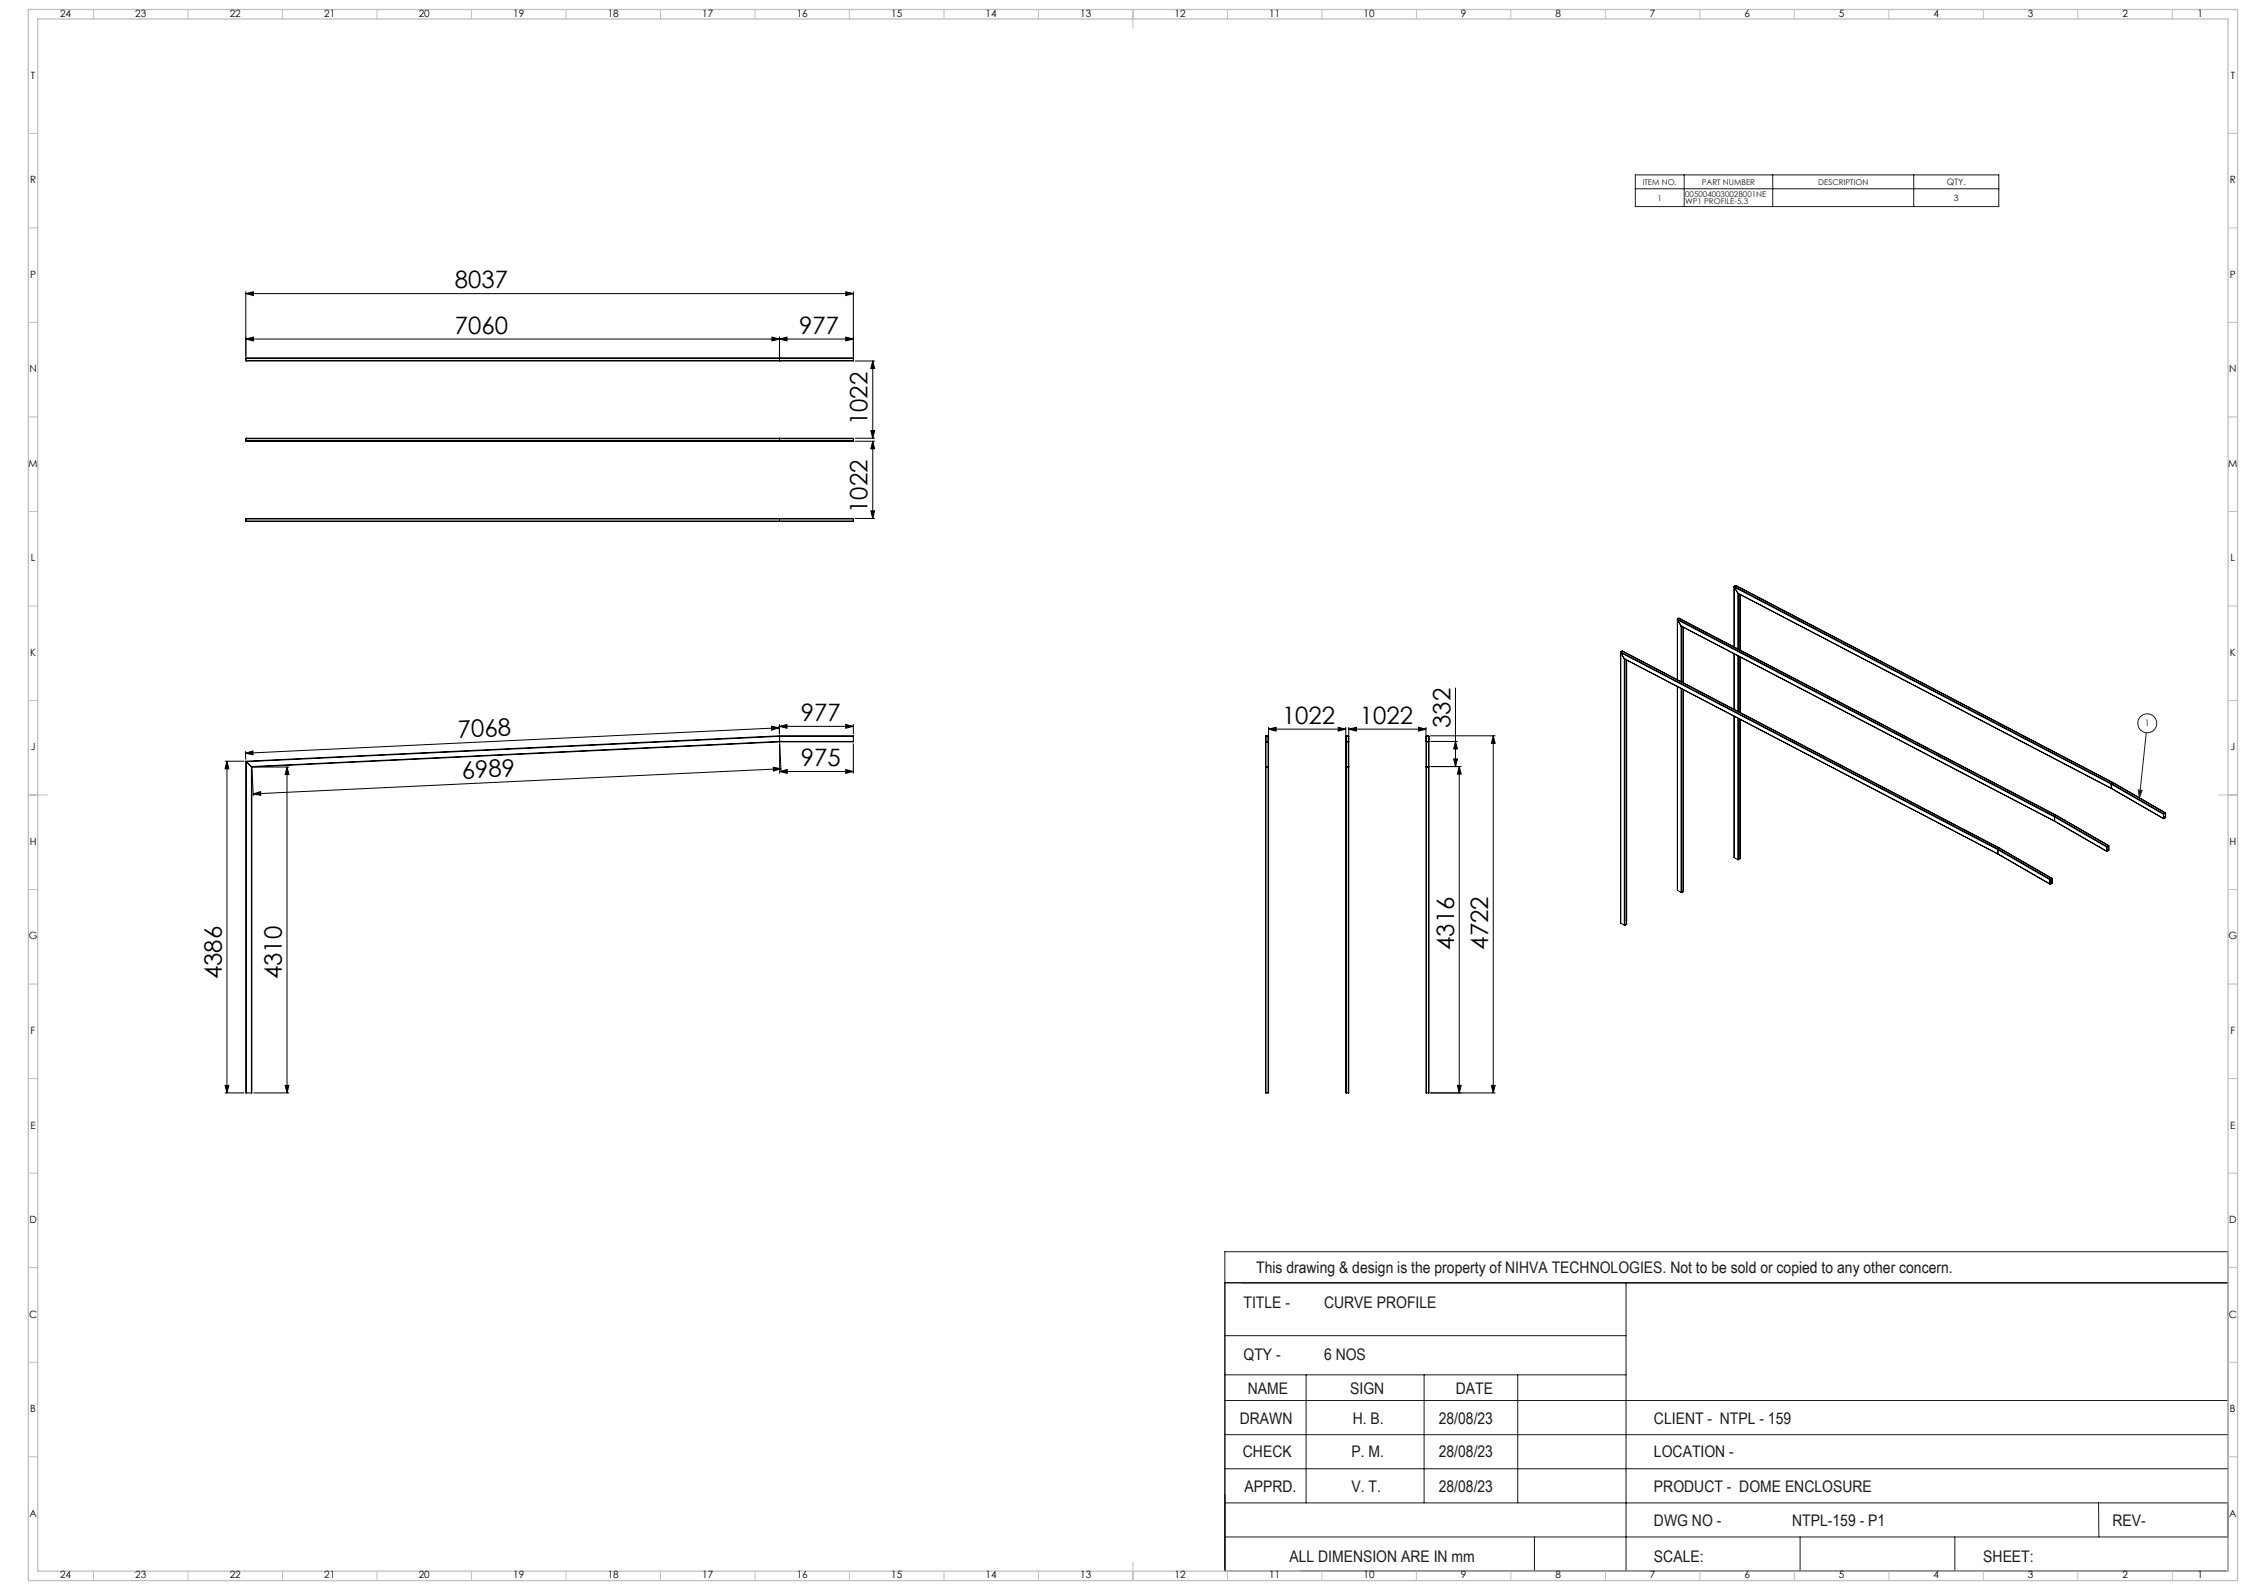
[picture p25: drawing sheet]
<svg xmlns="http://www.w3.org/2000/svg" width="1189mm" height="841mm" viewBox="0 0 1189 841" stroke-linecap="round" stroke-linejoin="round" font-family="sans-serif">
<defs><g id="words">
<g font-size="12.7">
<text x="241" y="153">8037</text>
<text x="241" y="177">7060</text>
<text x="423" y="177">977</text>
<text x="459" y="225" transform="rotate(-90 459 225)">1022</text>
<text x="459" y="271" transform="rotate(-90 459 271)">1022</text>
<text x="424" y="381">977</text>
<text x="678" y="383">1022</text>
<text x="720" y="383">1022</text>
<text x="767" y="385" transform="rotate(-90 767 385)">332</text>
<text x="242" y="390" transform="rotate(-3 242 390)">7068</text>
<text x="424" y="405">975</text>
<text x="245" y="412" transform="rotate(-3 245 412)">6989</text>
<text x="769" y="502" transform="rotate(-90 769 502)">4316</text>
<text x="787" y="502" transform="rotate(-90 787 502)">4722</text>
<text x="117" y="518" transform="rotate(-90 117 518)">4386</text>
<text x="149" y="518" transform="rotate(-90 149 518)">4310</text>
</g>
<g font-size="8.5" fill="#191924">
<text x="665" y="674">This drawing &amp; design is the property of NIHVA TECHNOLOGIES. Not to be sold or copied to any other concern.</text>
<text x="658" y="692">TITLE -</text>
<text x="701" y="692">CURVE PROFILE</text>
<text x="658" y="719">QTY -</text>
<text x="701" y="719">6 NOS</text>
<text x="660" y="737">NAME</text>
<text x="714" y="737">SIGN</text>
<text x="770" y="737">DATE</text>
<text x="656" y="753">DRAWN</text>
<text x="716" y="753">H. B.</text>
<text x="761" y="753">28/08/23</text>
<text x="875" y="753">CLIENT - NTPL - 159</text>
<text x="658" y="771">CHECK</text>
<text x="715" y="771">P. M.</text>
<text x="761" y="771">28/08/23</text>
<text x="875" y="771">LOCATION -</text>
<text x="659" y="789">APPRD.</text>
<text x="715" y="789">V. T.</text>
<text x="761" y="789">28/08/23</text>
<text x="875" y="789">PRODUCT - DOME ENCLOSURE</text>
<text x="875" y="807">DWG NO -</text>
<text x="948" y="807">NTPL-159 - P1</text>
<text x="1118" y="807">REV-</text>
<text x="682" y="826">ALL DIMENSION ARE IN mm</text>
<text x="875" y="826">SCALE:</text>
<text x="1049" y="826">SHEET:</text>
</g>
<g font-size="5.3">
<text x="32" y="9">24</text>
<text x="72" y="9">23</text>
<text x="122" y="9">22</text>
<text x="172" y="9">21</text>
<text x="222" y="9">20</text>
<text x="272" y="9">19</text>
<text x="322" y="9">18</text>
<text x="372" y="9">17</text>
<text x="422" y="9">16</text>
<text x="472" y="9">15</text>
<text x="522" y="9">14</text>
<text x="572" y="9">13</text>
<text x="622" y="9">12</text>
<text x="672" y="9">11</text>
<text x="722" y="9">10</text>
<text x="773" y="9">9</text>
<text x="823" y="9">8</text>
<text x="873" y="9">7</text>
<text x="923" y="9">6</text>
<text x="973" y="9">5</text>
<text x="1023" y="9">4</text>
<text x="1073" y="9">3</text>
<text x="1123" y="9">2</text>
<text x="1163" y="9">1</text>
<text x="16" y="42">T</text>
<text x="1180" y="42">T</text>
<text x="16" y="97">R</text>
<text x="1180" y="97">R</text>
<text x="16" y="147">P</text>
<text x="1180" y="147">P</text>
<text x="16" y="197">N</text>
<text x="1180" y="197">N</text>
<text x="15" y="247">M</text>
<text x="1179" y="247">M</text>
<text x="16" y="297">L</text>
<text x="1180" y="297">L</text>
<text x="16" y="347">K</text>
<text x="1180" y="347">K</text>
<text x="16" y="397">J</text>
<text x="1180" y="397">J</text>
<text x="16" y="447">H</text>
<text x="1180" y="447">H</text>
<text x="15" y="497">G</text>
<text x="1179" y="497">G</text>
<text x="16" y="547">F</text>
<text x="1180" y="547">F</text>
<text x="16" y="597">E</text>
<text x="1180" y="597">E</text>
<text x="16" y="647">D</text>
<text x="1180" y="647">D</text>
<text x="15" y="697">C</text>
<text x="1179" y="697">C</text>
<text x="16" y="747">B</text>
<text x="1180" y="747">B</text>
<text x="16" y="802">A</text>
<text x="1180" y="802">A</text>
<text x="32" y="835">24</text>
<text x="72" y="835">23</text>
<text x="122" y="835">22</text>
<text x="172" y="835">21</text>
<text x="222" y="835">20</text>
<text x="272" y="835">19</text>
<text x="322" y="835">18</text>
<text x="372" y="835">17</text>
<text x="422" y="835">16</text>
<text x="472" y="835">15</text>
<text x="522" y="835">14</text>
<text x="572" y="835">13</text>
<text x="622" y="835">12</text>
<text x="672" y="835">11</text>
<text x="722" y="835">10</text>
<text x="773" y="835">9</text>
<text x="823" y="835">8</text>
<text x="873" y="835">7</text>
<text x="923" y="835">6</text>
<text x="973" y="835">5</text>
<text x="1023" y="835">4</text>
<text x="1073" y="835">3</text>
<text x="1123" y="835">2</text>
<text x="1163" y="835">1</text>
</g>
<g font-size="4.7" fill="#191924">
<text x="1030" y="98">QTY.</text>
<text x="1034" y="106">3</text>
<text x="1135" y="384">1</text>
</g>
<g font-size="4.2" fill="#191924">
<text x="869" y="98">ITEM NO.</text>
<text x="901" y="98">PART NUMBER</text>
<text x="962" y="98">DESCRIPTION</text>
<text x="877" y="106">1</text>
<text x="892" y="104">005004003002B001NE</text>
<text x="892" y="108">WP1 PROFILE-5.3</text>
</g>
</g></defs>
<g fill="none" stroke="#000" stroke-width=".53">
<path d="M130 155l4-1v2zM130 154v35M130 155h322M448 154l4 1-4 1zM452 154v35M130 179l4-1v2zM130 179h322M408 178l4 1-4 1zM412 179l4-1v2zM412 178v11M448 178l4 1-4 1zM453 191h10"/>
<path d="M462 191l1 4h-2zM462 191v41M453 232h10M453 233h10M461 228h2l-1 4zM462 233l1 4h-2zM462 233v41M453 274h10M461 270h2l-1 4zM770 364v41M130 397v5M130 398l4-1v2z"/>
<path d="M408 384l4 1-4 1zM412 385l-282 13M412 384l4-1v2zM412 383v5v-4M412 384h40M448 383l4 1-4 1zM452 383v5M452 393v16M671 386l4-1v2zM671 385v6M671 386h41M708 385l4 1-4 1z"/>
<path d="M712 385v6M714 386l4-1v2zM714 386h41M714 385v6M751 385l4 1-4 1zM755 385v6M757 389h34M757 392h14M770 392l1 4h-2zM790 389l1 4h-2zM790 389v189M119 403h10"/>
<path d="M120 403l1 4h-2zM120 403v175M133 407l1 14M134 420l4-1v2zM134 406h19M152 406l1 4h-2zM152 406v172M409 406l4 1-4 1zM413 408l4-1v2zM413 408h39M413 407l-279 13M413 408v-15v16"/>
<path d="M448 407l4 1-4 1zM757 405h16M769 401h2l-1 4zM772 405l1 4h-2zM772 405v173M119 574h2l-1 4zM119 578h10M134 578h19M151 574h2l-1 4zM757 578h34M771 574h2l-1 4zM789 574h2l-1 4z"/>
<path d="M648 678v153"/>
</g>
<g fill="none" stroke="#191924" stroke-width=".53">
<path d="M865 93h193v16h-193zM865 100h193M891 93v16M938 93v16M1013 93v16M1136 388l-4 34M1131 418h2l-1 4zM648 662h531v169h-531zM648 678h531M860 678v153M648 706h212M648 727h212"/>
<path d="M691 727v68M754 727v68M803 727v68M648 759h531M648 741h531M648 777h531M648 795h531M1110 795l1 18M648 813h531M812 813v18M953 813v18M1034 813v18"/>
<circle cx="1136" cy="383" r="5"/>
</g>
<g fill="none" stroke="#c0c0c0" stroke-width=".53">
<path d="M49 5v5M99 5v5M149 5v5M199 5v5M249 5v5M299 5v5M349 5v5M399 5v5M449 5v5M499 5v5M549 5v5M599 5v10"/>
<path d="M649 5v5M699 5v5M749 5v5M799 5v5M849 5v5M899 5v5M949 5v5M999 5v5M1049 5v5M1099 5v5M1149 5v5M15 71h5"/>
<path d="M1179 71h5M15 121h5M1179 121h5M15 171h5M1179 171h5M15 221h5M1179 221h5M15 271h5M1179 271h5M15 321h5M1179 321h5M15 371h5"/>
<path d="M1179 371h5M15 421h10M1174 421h10M15 471h5M1179 471h5M15 521h5M1179 521h5M15 571h5M1179 571h5M15 621h5M1179 621h5M15 671h5"/>
<path d="M1179 671h5M15 721h5M1179 721h5M15 771h5M1179 771h5M49 831v5M99 831v5M149 831v5M199 831v5M249 831v5M299 831v5M349 831v5"/>
<path d="M399 831v5M449 831v5M499 831v5M549 831v5M599 826v10M649 831v5M699 831v5M749 831v5M799 831v5M849 831v5M899 831v5M949 831v5"/>
<path d="M999 831v5M1049 831v5M1099 831v5M1149 831v5"/>
</g>
<path d="M15 5h1169v831h-1169zM20 10h1159v821h-1159z" fill="none" stroke="#c0c0c0" stroke-width=".7"/>
<g fill="#000">
<path d="M130 155l4-1v2zM448 154l4 1-4 1z"/>
<path d="M461 270h2l-1 4zM462 233l1 4h-2z"/>
<path d="M408 384l4 1-4 1zM130 398l4-1v2z"/>
<path d="M448 383l4 1-4 1zM412 384l4-1v2zM448 407l4 1-4 1zM413 408l4-1v2zM448 178l4 1-4 1zM412 179l4-1v2zM408 178l4 1-4 1zM130 179l4-1v2z"/>
<path d="M671 386l4-1v2zM708 385l4 1-4 1zM714 386l4-1v2zM751 385l4 1-4 1z"/>
<path d="M770 392l1 4h-2zM769 401h2l-1 4z"/>
<path d="M120 403l1 4h-2zM119 574h2l-1 4zM152 406l1 4h-2zM151 574h2l-1 4zM462 191l1 4h-2zM461 228h2l-1 4z"/>
<path d="M409 406l4 1-4 1zM134 420l4-1v2z"/>
<path d="M772 405l1 4h-2zM771 574h2l-1 4z"/>
<path d="M789 574h2l-1 4zM790 389l1 4h-2z"/>
</g>
<path d="M1131 418h2l-1 4z" fill="#191924"/>
<g fill="none" stroke="#000" stroke-width=".53">
<path d="M130 191h322M130 190h322M130 190v1M412 190h.1M412 190v1M452 190v1M130 233h322M130 232h322M130 232v1M412 233h.1M412 232h.1M412 232v1"/>
<path d="M452 232v1M130 276h322M130 275h322M130 275v1M412 275h.1M412 276h.1M412 275v1M452 275v1M918 310v32M918 310v1M918 311l2 3M918 310l199 104"/>
<path d="M918 311l199 104M918 310l200 104M918 310h.1M920 314h.1M920 314l197 103M920 314v29M921 314v30M888 328v32M888 327v1M888 328l2 3M888 327l199 105M888 328l199 104"/>
<path d="M888 327h1M888 327l200 104M888 327h.1M890 331h.1M890 331l197 103M890 331v30M891 332v29M858 345v143M858 345h.1M858 345l2 3M858 345l199 104M858 344h1"/>
<path d="M858 344l200 105M858 344v1M860 348v1M860 348v141M860 348l197 104M860 349l197 103M860 349v140M861 349v140M918 346v29M920 347v29M921 347v30M888 363v108"/>
<path d="M890 364v108M891 365v107M918 379v75M920 380v75M412 389h.1M412 389h40M412 389l-282 14M412 389l1 3M413 392h.1M413 392l-280 13M413 392l-280 14M413 392h39"/>
<path d="M452 392h-39M452 389v3M670 392h1h-1M670 392h.1M670 389h.1M670 389h1M670 389v189M671 389h.1M671 389v189M671 389h-1v189M712 389h2l-1 189M712 389v189"/>
<path d="M712 389h.1M712 389h1M713 389l1 3h-2h2M713 389v189M755 389v189M755 389h1v189M755 389h.1M755 389h1M756 389v3h-1h1M756 389v189M921 380v74M130 403v175"/>
<path d="M130 403h.1M130 403l3 2M133 405v1M133 405v173M133 406v172M670 405l1 1M671 406h.1M712 405l1 1M713 406h.1M755 405l1 1M756 406h.1M1117 415v2"/>
<path d="M1117 417h.1M1117 417l28 16M1117 414v1M1117 414l28 17-28-16M1118 414l28 16M1118 414h-1M1087 432v2M1087 432l28 16M1087 434h.1M1087 434l28 16M1087 432h.1M1088 431l28 16"/>
<path d="M1088 431l-1 1M1145 433h.1M1145 432h1M1146 430v2l-1 1M1146 430l-1 1v2M1146 430h.1M1146 432l-1 1M1146 432h.1M1146 430v2M918 454h.1M918 454l2 1M920 455h.1"/>
<path d="M921 454l-1 1M921 454h.1M1057 449v3M1057 449l28 16M1057 452h.1M1057 452l28 16M1057 449h.1M1058 449l28 16M1058 449h-1M1115 450h.1M1115 448v2M1115 448h.1"/>
<path d="M1116 450h-1M1116 447v3M1116 447l-1 1M1116 447h.1M1116 450h.1M1116 450l-1-1 1 1M888 471h.1M888 471l2 1M890 472h.1M891 472h-1M1085 468h.1M1085 465v3"/>
<path d="M1085 466l1 1M1085 467h1M1086 465h.1M1086 465h-1M1086 467l-1 1M1086 467h.1M1086 465v2M858 488h.1M858 488l2 1M860 489h.1M861 489h-1M130 578h3"/>
<path d="M670 578h1M712 578h1M755 578h1"/>
</g>
<use href="#words"/>
</svg>
